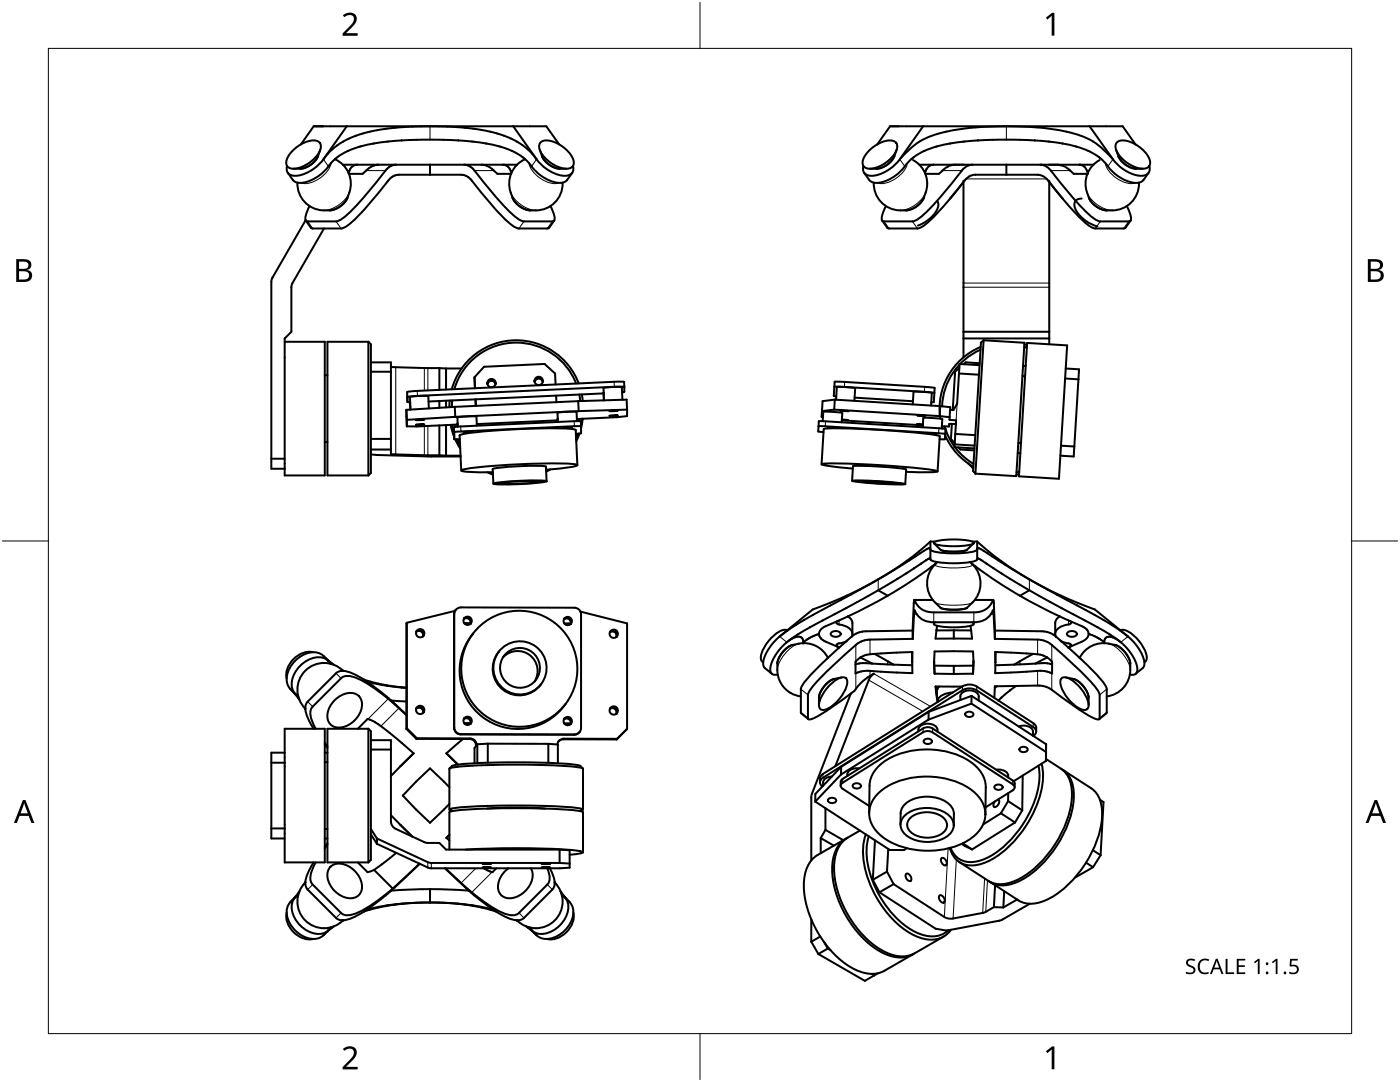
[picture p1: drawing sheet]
<svg xmlns="http://www.w3.org/2000/svg" width="279mm" height="216mm" viewBox="0 0 279 216" stroke-linecap="round" stroke-linejoin="round" font-family="sans-serif">
<g fill="none" stroke="#000" stroke-width=".4">
<path d="M58.7 29.8a5.8 5.8 0 0 1 4.3-1.8 1.26 1.26 0 0 1 .9 2.1 6.6 6.6 0 0 1-5.7 3.5 1.26 1.26 0 0 1-.9-2l.8-1.2zM62.6 25.2h46.4l2.6 3.6M62.6 25.2l-2.6 3.6M63.9 29.9a4.7 4.7 0 0 1-3.6 3.7l-1.7 .1M64.4 25.2h-1.8M64.4 25.2h.1M64.6 31.7a15.2 15.2 0 0 1 10-5.6l3.8-.6 4.4-.3h5.2l4.8 .3a22.6 22.6 0 0 1 12 3.9l1.2 1.1 1.1 1.3M65.5 33.2a8.1 8.1 0 0 1-5.7 3.3l-1-.3-1.4-1.7M65.6 33.2h-.1M66.8 31.8a5.5 5.5 0 0 1 3.2 4.9 5.5 5.5 0 0 1-3 5 4.4 4.4 0 0 1-2.4 .3 5.3 5.3 0 0 1-5.2-5.6M68.4 32.9h34.8M69.2 25.2l-4.7 6.6a8.1 8.1 0 0 1-5.7 3.3 1.44 1.44 0 0 1-1.5-2"/>
<path d="M71.3 32.9a1.91 1.91 0 0 0-1.7 1.7M74.6 28.6a13.8 13.8 0 0 0-8.7 4.1l-.3 .5M74.6 28.6h.1M75.5 32.9a4.5 4.5 0 0 0-3.1 1.8h-2.8M77.2 28.3l-2.6 .3M79.1 32.9l-1.2 .3-.8 .7a61 61 0 0 1-8.7 9.6l-1.3 .7h-5.7l-.4-.2M80.1 28l-2.9 .3M80.1 28l5.7-.1 5.7 .1M80.1 28h.1M85.8 32.9v2M91.5 28h.1M91.5 28l2.9 .3"/>
<path d="M92.6 32.9l1.1 .3 .9 .7a61.3 61.3 0 0 0 8.6 9.6l1.4 .7h5.6l.4-.2M94.4 28.3l2.6 .3M96.1 32.9a4.7 4.7 0 0 1 3.2 1.8h2.7M97 28.6h.1M97 28.6a13.8 13.8 0 0 1 8.7 4.1l.4 .5M100.4 32.9a1.88 1.88 0 0 1 1.7 1.7M102.4 25.2l4.7 6.6M104.8 31.8a5.5 5.5 0 0 0-3.2 4.9 5.5 5.5 0 0 0 3 5 5.6 5.6 0 0 0 7.7-5.2v-.1M106.1 33.2h.1M106.1 33.2a8.1 8.1 0 0 0 5.7 3.3l1-.3 1.4-1.7M107.1 31.8a8.1 8.1 0 0 0 5.7 3.3 1.44 1.44 0 0 0 1.5-2M107.7 29.9a4.7 4.7 0 0 0 3.6 3.7l1.8 .1"/>
<path d="M107.8 28.5a1.97 1.97 0 0 1 2.1-.4 6.5 6.5 0 0 1 4.6 4.1 1.26 1.26 0 0 1-1.6 1.5 6.6 6.6 0 0 1-5.3-4.2zM173.7 29.8a5.8 5.8 0 0 1 4.3-1.8 1.26 1.26 0 0 1 .9 2.1 6.6 6.6 0 0 1-5.7 3.5 1.26 1.26 0 0 1-.9-2l.8-1.2zM175 28.9l2.6-3.7h46.5l2.6 3.7M178.9 29.9a4.7 4.7 0 0 1-3.6 3.7l-1.7 .1M179.6 31.7a15.1 15.1 0 0 1 10-5.6 67.9 67.9 0 0 1 23.9 .3 14.4 14.4 0 0 1 8.6 5.4M180.6 33.2a8.1 8.1 0 0 1-5.7 3.3l-1.1-.3-1.3-1.7M180.6 33.2h.1M182.2 31.9a5.5 5.5 0 0 1-.2 9.8 4.4 4.4 0 0 1-2.4 .3 5.3 5.3 0 0 1-5.2-5.6M183.5 32.9h34.7M184.2 25.2l-4.6 6.6a8.1 8.1 0 0 1-5.7 3.3 1.44 1.44 0 0 1-1.6-2M184.4 30.1l-2.2 1.4-1.6 1.7M184.5 30.1h-.1"/>
<path d="M186.3 32.9a1.93 1.93 0 0 0-1.7 1.6M189.6 39.6l3.2-3.9 1.2-.7 13.1-.1a4.2 4.2 0 0 1 2.9 2.2l2 2.5M189.6 39.6a27 27 0 0 1-5.8 5.8l-.7 .2h-5.7l-.3-.2M190.6 32.9a4.7 4.7 0 0 0-3.2 1.8h-2.7M192.2 28.3a26.8 26.8 0 0 0-7.7 1.8M192.3 36.3l-2.7 3.3M192.3 36.1v35.2M194.1 32.9a2.79 2.79 0 0 0-2.1 1.1 60.1 60.1 0 0 1-8.5 9.5l-1.4 .7h-5.7l-.3-.2M195.2 28l-3 .3M195.2 28h.1M195.2 28l5.6-.1 5.7 .1M200.8 32.9v2"/>
<path d="M206.5 28h.1M206.5 28l2.9 .3M207.6 32.9a2.77 2.77 0 0 1 2.1 1.1 60.1 60.1 0 0 0 8.5 9.5l1.4 .7h5.7l.3-.2M209.4 36.3l2.6 3.3M209.4 36.1v32.6M209.4 28.3a26.8 26.8 0 0 1 7.8 1.8M211.1 32.9a5.3 5.3 0 0 1 3.2 1.8h2.7M212 39.6a26.9 26.9 0 0 0 5.8 5.8l.8 .2h5.7l.3-.2M215.4 32.9a1.89 1.89 0 0 1 1.7 1.8M215.9 39.6a1.31 1.31 0 0 0-1.3 .6 1.31 1.31 0 0 0 0 1.5 7.1 7.1 0 0 0 4.4 3.5M217.2 30.1h.1M217.2 30.1a10.5 10.5 0 0 1 4.6 3.9 7.9 7.9 0 0 0 5 2.5l1.1-.3 1.3-1.7"/>
<path d="M217.5 25.2l4.6 6.6M219.5 31.9a5.6 5.6 0 0 0 .1 9.8 5.6 5.6 0 0 0 7.7-5.2v-.1M222.1 31.8a8.1 8.1 0 0 0 5.7 3.3 1.44 1.44 0 0 0 1.6-2M222.7 29.9a4.7 4.7 0 0 0 3.7 3.7l1.7 .1M222.8 28.5a1.97 1.97 0 0 1 2.1-.4 6.5 6.5 0 0 1 4.6 4.1 1.26 1.26 0 0 1-1.6 1.5 6.6 6.6 0 0 1-5.3-4.2zM61 43.9l-6.6 11.5-.2 .8v37.3h2.6M61 44l1 1.4M61.8 41.1l-.8 1.8-.1 .8 .1 .3M62 45.4l.4 .2h5.7a6.8 6.8 0 0 0 3.3-2.4l2.6-2.9 3.4-4.1a2.87 2.87 0 0 1 2.2-1.3h12.6l1 .3 .8 .7a56.7 56.7 0 0 0 8.3 9.1l1.3 .6h5.6l.4-.2M64.7 45.6l-6.5 11.4v9.2l-1.4 1.3v27.4h8v-26.7h-8M109.9 41.1l.6 1.4a1.95 1.95 0 0 1 .1 1.5M110.6 44l-1 1.4"/>
<path d="M176.1 44l1 1.4M176.7 41.3l-.5 1.3a1.73 1.73 0 0 0-.1 1.4M187.1 40.1a1.97 1.97 0 0 1-.3 2.2 7.5 7.5 0 0 1-3.6 2.7M225 41.3l.5 1.3a1.71 1.71 0 0 1 .1 1.4M225.6 44l-1 1.4M64.8 74.9h.6M73.5 68.2h-8.1v26.7h8.1M73.5 68.2l.5 .5v25.7l-.5 .5M73.5 68.2v26.7M74 72.3h4v18.3l9.7 .2M74 74.2h4M78 73.2l9.7 .2"/>
<path d="M87.7 73.4v4.4M87.7 73.4l1.3 .1M89 73.5h3.1M89 73.5v4.2M89 80v1.3M89.7 79.9v1.3M90.2 79.9v1.3M94.7 75.3l1.9-2.1 12.1-.6 2.1 1.9 .1 2.2M94.7 75.3l.1 2.2M94.7 75.3v.2M94.9 79.7l.1 1.3M97.3 76.6a.83 .83 0 0 1 .8-.7 .83 .83 0 0 1 .8 .7"/>
<path d="M98.9 76.6a.83 .83 0 0 0-.8-.6 .83 .83 0 0 0-.8 .6M106.7 76.1a.83 .83 0 0 1 .8-.7 .83 .83 0 0 1 .8 .7M108.3 76.2a.83 .83 0 0 0-.8-.7 .83 .83 0 0 0-.8 .7M111 78.9v1.3M115 76.5a12.8 12.8 0 0 0-12.6-8.1 12.8 12.8 0 0 0-11.7 9.3M115.5 76.5a13.3 13.3 0 0 0-13.1-8.6 13.3 13.3 0 0 0-12.2 9.8M115.6 78.7l.2 1.3M116.1 78.7l.2 1.3M120.4 78.5l-34.9 1.6M120.5 78.3v1.6M124.2 79.8l-.1-2.5-1.3-.1-2.4 .2 .2 2.5M124.6 77.2v-1h-1.4l-40.6 1.8-1.3 .2v2"/>
<path d="M124.6 77.2v1l-.5 .1M124.6 77.2h-2l-39.9 1.8-1.4 .2v1M166.5 77.2l20 1.2M166.6 79.7l-2.4 .3-.2 3.2h.2M166.6 79.7l21 1.3M166.6 79.7l-.1 2M166.9 79.8l.1-2.6 1.8 .1 1.9 .1-.2 2.6M166.9 79.1l-.5-.1 .2-2.8h2l17.8 1.2h.1l-.1 2.8-.5 .1M170.6 79.3l11.6 .8M191.4 74.5l4 .3M191.5 73.4l-.9 .8-.5 7.6M192.3 67.5h17.1"/>
<path d="M192.3 66.2h17.1M195.5 72.9l-4-.3-.5 8-.7 1.2-.7-.1M195.5 72.5l-2.8-.2-.4 .4M195.7 69.8a12.8 12.8 0 0 0-7.7 11.3M195.7 69.2a13.3 13.3 0 0 0-8 14.3M196.3 67.9l8.2 .5-1.7 26.6-8.1-.5M196.3 67.9l-.5 .5-1.6 25.6 .5 .5M196.3 67.9l-1.6 26.6M204 75.1h.6M204.2 73h.5M204.4 69.2l.5 .2M204.4 68.7l.6 .2"/>
<path d="M205 68.4l8 .5-1.7 26.6-7.9-.5zM212.6 75.5l2.6 .2M212.7 73.5l2.6 .2-1 17.4-2.7-.2M54.2 91.5h2.6M64.8 88.2h.6M74 90.7l11.4 .4h6.5M74 89.7h4M74 87.6h4M81.1 81.8l.1 3.3M81.1 81.8l.1 2M81.2 83.8v1.3M81.3 80.2l.5 .1"/>
<path d="M81.9 80.1v1.6M83 83.8l1.7-.1zM83 84.8l1.7-.1zM85.6 81.5l-.1-2.5h-2.4l-1.3 .2 .1 2.5M87.7 80v1.4M87.7 84.9v5.9M87.7 90.8l1.3 .1M89 84.8v6.1M89 90.9h2.9M89.9 84.8l.7 2.4M90.2 84.8l.4 1.3M90.6 86.6l-.6-1.8 .6 1.8"/>
<path d="M90.6 86.6l.1 1M90.7 87.6l1.1 .1M90.7 84.7l.1 .5M90.8 81.2l.1 2M90.8 81.2l-9.7 .6M90.8 87.7l1 1.8M90.9 83.2l-9.7 .6M91.3 84.7l-10.1 .4M91.3 84.5v.6M91.4 87.7l.4 .7M91.8 88.9l-.7-1.2 .7 1.3M92.5 86.2h1.7z"/>
<path d="M95.2 84.9l-.1-1.8h-1.9l-1.9 .2 .1 1.8M97.3 94.2l1.1 .5M98.5 96.5a43.6 43.6 0 0 1 10.6-.5 43.6 43.6 0 0 1-10.6 .5zM99.8 96.5l4-.5 4 .1-4 .4zM109 93.7a20.1 20.1 0 0 0 6.2-.9 22.4 22.4 0 0 0-6.7-.3l-6.6 .2a59.1 59.1 0 0 0-9.7 1.1l-.2 .1a20.1 20.1 0 0 0 6.4 .3M109.1 96l-.2-2.9a43.6 43.6 0 0 0-10.6 .5l.2 2.9M109.8 93.7l-.8 .4M111.2 83.9v.3M111.2 83.9l-16 .7M111.3 83.9h-.1M111.3 83.6v.6M112.5 85.3l1.6-.1z"/>
<path d="M115 87.6l.5-1.1-.5 1.1M115.1 84v-1.8h-1.9l-1.9 .2v1.8M115.2 86.6l-.2 .5M115.2 92.8l-.3-7a22.4 22.4 0 0 0-6.7-.3l-6.6 .2a59.1 59.1 0 0 0-9.8 1.1l-.1 .1 .3 7M115.4 80l9.7-.3v2M115.4 80l.1 2M115.4 80l-24.6 1.2M115.5 82l-24.6 1.2M115.6 83.6l-.1 .4M115.6 86.5l-.6 1.6M116 85.1l-25 1.1h-.3v1.4M116 85.1v1.4l-1.1 .1"/>
<path d="M116 85.1l-.1-1-.4-.1-24.1 1.1-.8 .1v1.4M116.1 83.6l-.2 .9M116.2 83.6l-.2 1.3zM116.3 83.6l-.3 1.8M121.7 83l1.6-.1zM121.7 82l1.6-.1zM125.1 81.7v1.3l-10 .6M125.1 81.7l-9.6 .3M163.4 85l25.2 1.6M164 92.6l.4-7a75.9 75.9 0 0 1 13.3 .3l3.2 .3a29.3 29.3 0 0 1 6.6 .9l-.4 7M164.2 84l.1-1.8h1.9l1.9 .2-.1 1.9M164.4 86.2l-1.1-.1 .1-2.1 25.3 1.6-.1 2h-1.1"/>
<path d="M165.2 85.2l1.6 .1zM166.5 81.7l-2.5 .3M166.5 81.7l21 1.3M167.7 81.9l1.7 .1zM168 83.9l16.2 1M168 83.7l1.3 .1h-1.3M170.1 95.9a57.4 57.4 0 0 1 10.6 .7 57.5 57.5 0 0 1-10.6-.7zM170.1 95.9l.1-2.9a57.4 57.4 0 0 1 10.6 .7l-.1 2.9M170.2 93.5a26.2 26.2 0 0 1-6.2-.9 75.9 75.9 0 0 1 13.3 .3l3.1 .3a29.3 29.3 0 0 1 6.7 .9 26.2 26.2 0 0 1-6.3 .1M171.4 96l4 .1 3.9 .4h-4zM182.2 80.7l.1-2.5h1.8l1.9 .2-.2 2.5M183 82.9l1.7 .1z"/>
<path d="M184.1 85.3l.2-1.9h1.9l1.9 .2-.2 1.9M184.2 84.7h-1.3l1.3 .1M185.1 86.4l1.7 .1zM187.5 83l2 .2M187.6 81l2 .3-.1 2.4 1.3 .2-.3 5.3 4 .3M187.6 81l-.1 2M188 85l.1 .5M188.5 85.1a12.8 12.8 0 0 0 5.8 7.5M188.6 86.9a13.3 13.3 0 0 0 5.7 6.2M190 84.6l-.2 3 .7 .8M190.5 88.7l4 .2M190.6 86.6l4 .2"/>
<path d="M190.8 84.6h-1.4v.5h-1.4M191.3 89.3l.4 .4 2.8 .2M193.2 92.5l1 1M203.1 90.4h.5M203.2 88.4h.6M203.4 94.6l-.6 .1M203.4 94.1l-.5 .1M211.7 88.9l2.7 .2M175.3 115.6l-6.3 3.2-6.8 2.8-6.6 5.4a9.8 9.8 0 0 0-3.3 5l.1 1 1.7 1.5M175.3 115.6l-14.5 7.9-3 1.9-2.1 1.6M175.3 115.6l9.3-5.8a.88 .88 0 0 1 1.1-.3v.1a2.23 2.23 0 0 0 1.7 .6 18.3 18.3 0 0 0 7.5-.4l.1-.3a1.16 1.16 0 0 1 1.3 .4l9.1 5.7M175.3 117.8l1.9 1.1"/>
<path d="M175.3 117.8l-4.2 2.3M177.2 118.9l-8 4.1M179.1 115.5l-3.8 2.3M179.1 115.5h.1M182.5 119.7l-.4 6.1M182.5 119.7h3.7M182.5 119.7h.1M182.5 119.7a3.8 3.8 0 0 0 3.9 2.5h8a3.8 3.8 0 0 0 3.8-2.5h-3.7M184.8 111.8l-5.7 3.7M184.8 111.8h.1M185.5 111.4l.2 .2M185.5 111.4l-.7 .4"/>
<path d="M185.7 108.1a58.4 58.4 0 0 1-10.4 7.5M185.7 111.6a2.25 2.25 0 0 0 1.7 .6 18.3 18.3 0 0 0 7.5-.4l.1-.2M185.7 108.1h1M185.7 108.1v3.5M185.9 113.1l-4.2 3-4.5 2.8M185.9 113.1h.1M186.3 113l-.4 .1M186.4 108.4l1.3 1.3a9.4 9.4 0 0 0 5.3 0l1.3-1.3M186.5 108.2a14.8 14.8 0 0 1 7.7 0l.2 .1a4.7 4.7 0 0 1-3.1 .7l-3.4-.2a1.93 1.93 0 0 1-1.5-.5zM186.8 112.4l-.9 .7M187.1 112.2a5.4 5.4 0 0 0-.5 8 3.7 3.7 0 0 0 3.8 1.5l1.4-.1a2.58 2.58 0 0 0 2.3-1.4 5.4 5.4 0 0 0-.5-8M193.9 112.4l.9 .7"/>
<path d="M194 108.1h1M194.4 113l.4 .1M194.8 113.1h.1M194.8 113.1l4.2 3 4.6 2.8M195 108.1v3.5M195 108.1a58.4 58.4 0 0 0 10.4 7.5M195.2 111.4l1.7 1M195.2 111.4l-.2 .2M196.9 112.4l1.4 1M198.2 119.7l.4 6.1M198.3 113.4h.1M198.3 113.4l3.3 2.1"/>
<path d="M201.6 115.5h.1M201.6 115.5l3.8 2.3M203.6 118.9l7.9 4.1M205.4 117.8l4.2 2.3M205.4 115.6l6.3 3.2 6.8 2.8 6.6 5.4a9.8 9.8 0 0 1 3.3 5l-.1 1-1.7 1.5M205.4 115.6l14.5 7.9 3 1.9 2.2 1.6M205.4 117.8l-1.8 1.1M58 137.5l1.8 2.1M59 138.5l.6 .7M59 138.5l.5 .4M62.5 130.1a4.8 4.8 0 0 0-5.3 5.3M64.6 130.9l2.1 1.8"/>
<path d="M65.5 131.9a3.5 3.5 0 0 0-4.1-.2 5.5 5.5 0 0 0-3.1 5.6l.6 1.2M65.6 131.9l.4 .5M65.6 131.9l.7 .6M65.6 131.9a3.8 3.8 0 0 0-6-.7 4.9 4.9 0 0 0-2.1 5.7l1.5 1.6M66.8 139.7a3.6 3.6 0 0 1 4.8-.8 3.6 3.6 0 0 1-.8 4.8 3.6 3.6 0 0 1-4.8 .9 3.6 3.6 0 0 1 .8-4.9zM68.3 133.7l.3 .2M68.5 133.9a8.2 8.2 0 0 1 4.1 1.7M68.5 133.9l-1 .1-.4 .3-5.7 5.7-.3 .5-.2 .9M68.5 133.9a5.3 5.3 0 0 0-7.6-.1 5.3 5.3 0 0 0 0 7.6M72.6 135.6l.6 .4M72.6 135.6l.3 .1a37.6 37.6 0 0 0 8.2 1.5h-1M73.2 136l4.9 3.8"/>
<path d="M73.2 136l1.4 .3M74.6 136.3h.1M74.6 136.3l5.5 .9M78.1 139.8h.1M78.1 139.8l3 .2M78.1 139.8l3 2.8M80.1 137.2h.1M81.2 124.3l-.1 21.1M81.2 124.3v21M83.1 126a.83 .83 0 0 1 1 0 .83 .83 0 0 1 .3 1M90.8 121.9l-9.6 2.4M90.9 121.7l-.3 .9v22.6l.3 .9 .5 .3 .5 .1 22.7 .1 .6-.1 .5-.5"/>
<path d="M91.1 121.5l.9-.3 22.6 .1 .6 .1 .5 .4 .3 .8v22.6l-.2 .6-.3 .4-.9 .4-22.6-.1-.6-.1-.4-.4-.3-.8v-22.7l.1-.5zM92.6 123.5a.83 .83 0 0 1 1 0 .83 .83 0 0 1 .3 1M92.6 123.5a.83 .83 0 0 1 1.1-.1 .83 .83 0 0 1 .2 1.1M92.6 124.3h1.3M94.4 126.4a11.6 11.6 0 0 0 1.9 16.7 11.6 11.6 0 0 0 16.6-2.6M99.5 130.1a5.3 5.3 0 0 0 .9 7.6 5.3 5.3 0 0 0 7.6-1.2M100.4 131.2a4 4 0 0 1 5.3-.5 4 4 0 0 1 1 5.3M112.5 123.6a.83 .83 0 0 1 1.1 0 .83 .83 0 0 1 .2 1M112.6 123.5a.83 .83 0 0 1 1.1-.1 .83 .83 0 0 1 .2 1.1M112.6 124.4h1.3M115.8 122l9.3 2.4v21M121.7 126.2a.83 .83 0 0 1 1-.1 .83 .83 0 0 1 .3 1"/>
<path d="M121.7 126.1a.83 .83 0 0 1 1.1 0 .83 .83 0 0 1 .2 1M157 128.1a9.9 9.9 0 0 0-3.3 5.1 1.08 1.08 0 0 0 .3 1.2 1.08 1.08 0 0 0 1.2 .2M157.1 125.8a3.3 3.3 0 0 0-3.1 1.4 6.8 6.8 0 0 0-2.2 4.1 .8 .8 0 0 0 .5 .8M160.3 128.4h.1M160.3 128.1v.3M160.3 128.1a1.13 1.13 0 0 0-.6-1 1.13 1.13 0 0 0-1.3 .2l-1.4 .8M163.4 126.5l-1.6 .7-1.5 .9M163.4 126.5l.4 .9M163.8 127.4h.1M163.8 127.4l.7 .5 2.7 1.2M165.2 131.3a5.6 5.6 0 0 0-9-1.1l-.4 .4a5.3 5.3 0 0 0-.3 5.1 5.3 5.3 0 0 0 4.3 3.3M165.6 136.7a4.4 4.4 0 0 1 2.8-1.6 1.04 1.04 0 0 1 .6 1.5 7.8 7.8 0 0 1-4.4 5 .84 .84 0 0 1-1.2-.9 6.9 6.9 0 0 1 2.2-4z"/>
<path d="M165.9 126.3a1.25 1.25 0 0 1 1.9 .2 1.15 1.15 0 0 1-2 0zM167.2 129.1h.1M167.2 123.9l-.3 .3 .1 .2 .4 .2a2.59 2.59 0 0 1 2.7 1.9l-.1 .6M167.2 129.1l.3 .1M167.2 123.9l-2.4 1a1.98 1.98 0 0 0-1.4 1.6M167.5 129.2l-2.4 2.2a28.7 28.7 0 0 0-5.2 5.8v5.1l1.4 1.2M168 135.2a4.9 4.9 0 0 0-4.4 3.2l-.2 .8v1.5M168.9 128l-1 .3a.83 .83 0 0 0-1 .5l.3 .3M169.2 123l-2 .9M169.2 123a1.63 1.63 0 0 1 .9 1.3v2.2M169.8 138.4l1-.9a9.8 9.8 0 0 1 3.6-3.1l-.7 .6-.3 .7-6.7 17.2M169.8 138.4a38.8 38.8 0 0 1-7.9 5.1h-.6"/>
<path d="M169.8 138.4l-7.8 20.2-.1 13.1M170.7 132.6l1.7-.3 5.9 .3M171.1 120.1l-10.4 5.6-3.7 2.4M171.1 120.1h.1M171.7 131.2l-1 .9v2.3a6.7 6.7 0 0 1 4.2-.4l7.2 .3-.1-2.1M171.7 131.2l2.4 1.2M174.5 130.5l-1.7 .2-1.1 .5M174.5 130.5l7.6-.4-.1 2.1M174.5 130.5l3.8 2.1M178.3 132.6l3.8 .1M182 130.1v2.1M182.1 125.8l-9.3 .2a5.4 5.4 0 0 0-3.9 2l-1.4 1.2"/>
<path d="M182.1 125.8l.1 1.7M182.2 127.5l-9 .2-1.3 .3-1.1 .7a58.2 58.2 0 0 0-9.3 9.2l-.3 .8 .1 4.8M182.5 121.9l-.3 5.6M182.5 121.8v.1M182.5 121.8h.1M186.4 131.9l.1 .9M186.5 132.8v1.6M186.5 132.8l3.9 .1M186.5 134.4l3.9 .1M186.6 124.2l-.2 .3a4.7 4.7 0 0 0 3 .7l3.5-.2a1.58 1.58 0 0 0 1.4-.6l-.2-.2M186.8 137v.8M186.8 137.8l.4 2.2"/>
<path d="M186.9 125.8l-.2 1.6h3.7M187 124.9l-.1 .9M187.4 137l-.6 .8M190.1 138.2a3.4 3.4 0 0 0-3 1.4M190.4 125.8v1.6M190.4 132.9v1.6M190.4 125.8h-3.5M190.4 125.8h3.4M191.7 139.7a1.57 1.57 0 0 1 1.8-1.9 1.58 1.58 0 0 1 1.8 2M192 137h-5.3l.4 3.1M193.7 124.9l.1 .9M193.8 125.8l.2 1.6h-3.6"/>
<path d="M193.9 138.9l14.9 9.6M193.9 138.9v1.5M193.9 138.9l-8.6 3.1M194.2 134.4l-3.8 .1M194.2 132.8v1.6M194.2 132.8l-3.8 .1M194.3 131.9l-.1-1.9h-7.7v4.4M194.3 131.9l-.1 2.5M194.3 131.9l-.1 .9M198.2 121.8a3.8 3.8 0 0 1-3.8 2.4h-8a3.7 3.7 0 0 1-3.8-2.4M198.2 121.8h.1M198.2 121.8l.3 5.7"/>
<path d="M198.5 127.5l9 .2 1.3 .3 1.1 .7a58.2 58.2 0 0 1 9.3 9.2l.3 .8-.1 4.8M198.6 125.8l9.3 .2a5.4 5.4 0 0 1 3.9 2l3.7 3.3M198.6 125.8l-.1 1.7M198.7 130.1v2.1M199 136.9l-.5 .3M201.6 137.7l-2.3 2.1M201.6 137.7h.1M202.4 132.6l-3.8 .1M202.8 136.9l-1.2 .8M202.8 136.9l4.9-.1 1.1 .3 .9 .4a49 49 0 0 0 9.1 6h.6M202.8 136.9h-4.3l-.1 2.4M206.2 130.5l-3.8 2.1"/>
<path d="M206.2 130.5l-7.6-.4 .1 2.1M206.2 130.5l.9 .1a4.2 4.2 0 0 1 2.9 1.5v2.3a6.7 6.7 0 0 0-4.2-.4l-7.2 .3 .1-2.1M206.7 132.4l1.9-.1 1.4 .3M206.7 132.4l-4.3 .2M209 131.2l-2.3 1.2M209.6 120.1h.1M209.6 120.1l4.5 2.4M211.5 123a1.63 1.63 0 0 0-.9 1.3v2.2M211.5 123l2 .9M211.8 128l1.1 .3a.84 .84 0 0 1 .9 .5l-.3 .3M211.9 135.3a1.78 1.78 0 0 1 1.9 .4 7.7 7.7 0 0 1 3.5 5 .84 .84 0 0 1-1.2 .9 7.5 7.5 0 0 1-4.5-5.5zM212.7 135.2a4.9 4.9 0 0 1 4.4 3.2l.2 .8v1.5"/>
<path d="M213 126.3a1.25 1.25 0 0 1 1.9 .2 1.15 1.15 0 0 1-2 0zM213.5 123.9h.1M213.5 129.1l-.3 .1M213.5 123.9l2.7 1.2 .7 .5M213.5 123.9l.3 .3-.1 .2-.4 .2a2.59 2.59 0 0 0-2.7 1.9l.1 .6M214.1 122.5v.1M214.1 122.6l6.3 3.4 3.3 2.1M215.5 131.3a5.6 5.6 0 0 1 9-1.1l.7 .9a5.6 5.6 0 0 1-4.3 7.9M215.5 131.3l.1 .1a28.7 28.7 0 0 1 5.2 5.8l.1 5.1-1.5 1.2M216.9 125.6h.1M216.9 125.6l.4 .9M217.3 126.5a1.81 1.81 0 0 1-1.4 1.6l-2.4 1"/>
<path d="M217.3 126.5l1.6 .7 1.5 .9M220.4 128.1a1.13 1.13 0 0 1 .6-1 1.13 1.13 0 0 1 1.2 .2l1.5 .8M220.4 128.1v.3M223.6 125.8a3.3 3.3 0 0 1 3.1 1.4 6.8 6.8 0 0 1 2.2 4.1 .8 .8 0 0 1-.5 .8M223.7 128.1a9.9 9.9 0 0 1 3.3 5.1 1.08 1.08 0 0 1-.3 1.2 1.08 1.08 0 0 1-1.2 .2M54.2 152.2h2.6M56.8 145.4h8v26.7h-8zM56.8 150.2h-2.6v17.1h2.6M60.8 141.3l.1 .2M60.9 141.4a8 8 0 0 0 1.7 4M64.8 148.5l.5 .7M64.8 148.2l.5 .7"/>
<path d="M64.8 152.1h.6M64.8 150.2h.6M71.4 145.4l2-1.9a13.3 13.3 0 0 1 4.8 3.1l4.4 3.7-2.7 2.6M73.5 145.4l.5 .5v25.7l-.5 .5M73.5 145.4v26.7M73.5 145.4h-8.1v26.7h8.1M74 147.7h4v16.2a1.66 1.66 0 0 0 1 1.5l5.9 2.7 2.8 .1 1.3 1.3h22.7M74 149.6h4M79.9 152.9h.1M79.9 152.9l-1.9 1.9M81.1 145.4l2 2M81.1 142.7l-3.2-2.9a33.7 33.7 0 0 0-6.9-4.6 2.81 2.81 0 0 0-2.9 .1l-5.7 5.7a2.4 2.4 0 0 0-.2 2.7l.8 1.7"/>
<path d="M81.2 145.3l-.1 .1M81.2 145.3l2 2M82.5 150.3l-2.6 2.6M83.1 141.3a.83 .83 0 0 1 1 0 .83 .83 0 0 1 .3 1M83.1 147.4l10.6 .1a1.11 1.11 0 0 1 1.1 .5 1.11 1.11 0 0 1-.1 1.3v3M83.2 147.3h10.6l.8 .3 .4 .5 .1 .6 .2-.2M83.2 147.3l-.1 .1M89.1 150.3l2.3 2.3M89.7 157.1l-3.9-3.8-5.4 5.5 5.4 5.4 3.9-3.8M89.7 153.3a2.1 2.1 0 0 1 1.9-.8 146.3 146.3 0 0 1 23.5 .1l.7 .2 .5 .5M92.4 147.5l-3.3 2.8M92.6 143.5a.83 .83 0 0 1 1 0 .83 .83 0 0 1 .3 1"/>
<path d="M92.6 143.4a.83 .83 0 0 1 1.1 0 .83 .83 0 0 1 .2 1M92.6 144.3h1.3M92.7 144.4h1.2M95.3 148.5v3.8M97.3 148.4h12.1M97.3 148.4l-2 .1M97.3 148.4v3.8M109.4 148.4l1.9 .2v3.7M109.4 148.4v3.8M112.5 143.5a.83 .83 0 0 1 1.1 0 .83 .83 0 0 1 .2 1M112.6 143.5a.83 .83 0 0 1 1.1-.1 .83 .83 0 0 1 .2 1.1M112.6 144.4h1.3"/>
<path d="M112.7 144.4h1.2M121.7 141.5a.83 .83 0 0 1 1 0 .83 .83 0 0 1 .3 .9M121.7 141.4a.83 .83 0 0 1 1.1 0 .83 .83 0 0 1 .2 1M123.1 147.5h-10.6l-.6 .1-.5 .4M123.2 147.4h-10.7l-.8 .3-.5 .8M123.2 147.4l-.1 .1M125.1 145.4l-2 2.1M125.1 145.4l-1.9 2M162.7 160l14.9 9.6h2.8l.6-.3M165.3 159.5a.98 .98 0 0 1 1.6 .2 .92 .92 0 0 1-.8 .6 .92 .92 0 0 1-.9-.6zM166 155a1.51 1.51 0 0 0-1.7 1.8M167.8 156.8v-1l.4-.4 16-10.1 1-.2 .9 .3 16 10.3 .4 .4v1"/>
<path d="M167.8 154.5l-5.1 5.5M167.9 153l-5.2 5.4v1.6M167.9 153l-.1 1.5M170.2 156.6a.98 .98 0 0 1 1.6 .2 .92 .92 0 0 1-.8 .5 .92 .92 0 0 1-.8-.5zM171.5 153.3h-.3a1.81 1.81 0 0 0-2.1 1.2v.3M175.6 158a15.6 15.6 0 0 1 13.7-2.5 9.8 9.8 0 0 1 7 5.2 5.6 5.6 0 0 1-2.6 6.7 16.4 16.4 0 0 1-17.4-.2 5.6 5.6 0 0 1-2-7.7zM183.3 145.9a1.54 1.54 0 0 1 1.9-1.5 1.54 1.54 0 0 1 1.9 1.6M184.4 147.7a.98 .98 0 0 1 1.6 .2 .92 .92 0 0 1-.8 .6 .92 .92 0 0 1-.9-.6zM185.3 143.6l-17.5 10.9M185.3 142l-17.4 11M185.3 142v1.6M192.7 142.3a.98 .98 0 0 1 1.6 .2 .92 .92 0 0 1-.9 .6 .92 .92 0 0 1-.8-.6z"/>
<path d="M193.9 140.4l14.8 9.6 .1-1.5M193.9 140.4l-8.6 3.2M198.5 156.9a.98 .98 0 0 1 1.6 .2 .92 .92 0 0 1-.8 .5 .92 .92 0 0 1-.9-.5zM198.8 153.6h.3a1.81 1.81 0 0 1 2.1 1.2v.3M199.1 159.6h.1a.91 .91 0 0 1 .1 1 .91 .91 0 0 1-.9 .4 .93 .93 0 0 1 .2-1.1M201.2 159.9l2.8 1.8M201.2 159.9l-1.5 2.4M201.2 158.3v1.6M203.3 145a2.42 2.42 0 0 1 2.8 .6v1.2M203.5 149.3a.98 .98 0 0 1 1.6 .3 .92 .92 0 0 1-.8 .5 .92 .92 0 0 1-.9-.6zM204.1 154.8l-.1 6.9M206.2 146.9a.98 .98 0 0 0 .6-.9 .98 .98 0 0 0-.6-.9l-11.3-7.3a2.86 2.86 0 0 0-2.8-.1l-27.9 17.5a.97 .97 0 0 0-.6 .8 .97 .97 0 0 0 .5 .9"/>
<path d="M206.8 146a1.44 1.44 0 0 0-.6-1.7l-11.3-7.3a2.86 2.86 0 0 0-2.8 0l-28.1 17.6a1.48 1.48 0 0 0-.4 1.5M207.3 152.8a15.6 15.6 0 0 1-2.4 10.5 18.8 18.8 0 0 1-8.9 8.3 4.5 4.5 0 0 1-5.9-1.5l-.4-.9M207.9 152.4a15 15 0 0 1-1.9 10.2 19.9 19.9 0 0 1-9.8 9.7 4.7 4.7 0 0 1-5.9-1.4l-.7-1.7M208.7 151.8l-6.4 4.1M208.7 151.4l3 2a5.9 5.9 0 0 1 2.2 5.4 21.7 21.7 0 0 1-10.8 16.7 5.9 5.9 0 0 1-5.9 .3l-5.7-3.8M208.8 150.3l-.1 1.5M208.8 148.5l-.1 3.3M211.9 153.5l.1 .1a5.2 5.2 0 0 1 2.3 4.3 20.4 20.4 0 0 1-6.4 14.6 12.9 12.9 0 0 1-7.6 4.2 4.3 4.3 0 0 1-2.9-.8M212.1 153.6l5.7 3.7a5.9 5.9 0 0 1 2.2 5.4 21.7 21.7 0 0 1-10.9 16.7 5.9 5.9 0 0 1-5.8 .3l-5.7-3.7M219.5 159.6l.7 .4-.6 10.6M54.2 165.3h2.6M58.9 179a3.5 3.5 0 0 0-.1 4.2 5.5 5.5 0 0 0 5.6 3.1l1.1-.7"/>
<path d="M59 179a3.8 3.8 0 0 0-.7 5.9 4.9 4.9 0 0 0 5.7 2.1l.5-.4M59.5 178.6l-.5 .4M59.6 178.3l-.6 .7M59.8 177.9l-1.8 2.1M60.9 176.1a5.3 5.3 0 0 0 0 7.5 5.3 5.3 0 0 0 7.6 0M60.9 176.1l.2 .9 .3 .5 5.7 5.7 .4 .3 .9 .1M60.9 176l-.1 .2M62.6 172.1a8.8 8.8 0 0 0-1.7 4M63 172.1a4.7 4.7 0 0 0-.9 4l6 6.1a2.26 2.26 0 0 0 2.3 .3 24.2 24.2 0 0 0 8-5.2M64.8 165.4h.6M64.8 167.3h.6M65.3 168.3l-.5 .7"/>
<path d="M65.3 168.6l-.5 .7M66 173a3.6 3.6 0 0 1 4.8 .8 3.6 3.6 0 0 1 .8 4.8 3.6 3.6 0 0 1-4.8-.8 3.6 3.6 0 0 1-.8-4.8zM71.4 172.1l2 1.9 1.3-.4M74 166.5l1.2 1.9M74 165.4l1.2 1.9M74.7 173.6l3.7 3.7M75.2 168.4l10.2 4.7 .7 .2h25.6l2-.2v-3.4l-2-.2M75.2 167.3l10.6 4.9h25.9M75.2 167.3v1.1M78 162.7l1.9 1.9M78.1 177.7l-4.9 3.8M79.1 170.2l-4.4 3.4"/>
<path d="M79.9 164.6l2.4 2.3M79.9 164.6h.1M83.7 172.3l-5.3 5M83.8 172.4l-5.7 5.3M85.8 177.4l-7.7 .3M85.8 177.4l7.8 .3M85.8 177.4v2.7M88.8 173.3l4.8 4.4M88.9 173.3h.1M89.7 169.5v-7.4a20.6 20.6 0 0 1 6.6-.7l10.3-.1a55.7 55.7 0 0 1 9.6 .7l.2 .1v8M89.7 161.5v-8.1a20.6 20.6 0 0 1 6.6-.7l10.3-.1a55.7 55.7 0 0 1 9.6 .7l.2 .1v8.1M89.7 166.6l-.6 .6 .6 .5"/>
<path d="M90.4 161.8l-.7-.3a20.6 20.6 0 0 1 6.6-.7h10.3a55.7 55.7 0 0 1 9.6 .6l.1 .2-.7 .2M92.9 169.5a153.8 153.8 0 0 1 23 .3l.5 .3-.7 .2-2 .3M93.6 177.7h.1M93.6 177.7l4.9 3.8M96.3 172.4h1.7zM96.3 173.1h1.7zM99.1 173.3l-.8 .7-1.7-.7M101.4 173.3a4.8 4.8 0 0 0-1.9 4.3 2.39 2.39 0 0 0 3.4 1.4 4.8 4.8 0 0 0 3.3-5.2l-.3-.5M108.1 172.4h1.6zM108.1 173.1h1.6zM108.8 161.3a81.6 81.6 0 0 0-11.6 0M109.2 173.3a2.88 2.88 0 0 1 0 3.2l-5.6 5.7a2.5 2.5 0 0 1-2.9 .1 35.1 35.1 0 0 1-7.5-5.1l-4.3-3.9"/>
<path d="M109.7 173.3a6.6 6.6 0 0 1 1 2.8M110.7 176l.2 .3M110.7 176.1l-.1 .9-.4 .5-5.6 5.7-.5 .3-.9 .1M110.7 176.1a5.3 5.3 0 0 1 0 7.6 5.3 5.3 0 0 1-7.5-.1M111.7 169.5v2.7M111.7 172.2l2 .1M111.8 177.8l1.9 2.2M112 178.3l.7 .7M112.1 178.6l.6 .4M112.7 179a3.8 3.8 0 0 1 .6 5.9 4.9 4.9 0 0 1-5.7 2.1l-.5-.4M112.7 179a3.3 3.3 0 0 1 .1 4.2 5.5 5.5 0 0 1-5.5 3.1l-1.2-.7M163.8 167.2v3.1"/>
<path d="M163.8 167.2l2.6 1.5M164.7 165.6l3.6 2M164.7 161.3v4.3M164.7 165.6l-.9 1.6M168.8 167.3l-5.6 3.3a6.4 6.4 0 0 0-2.8 5.5 20.5 20.5 0 0 0 10 17.2 6.4 6.4 0 0 0 6.1 .4l5.7-3.3M169 167.2a6 6 0 0 0-2.9 5.6 20.5 20.5 0 0 0 10 17.3 6 6 0 0 0 6.3 .2M171.6 165.7l-2.4 1.4a6.4 6.4 0 0 0-2.7 5.5 20.5 20.5 0 0 0 9.9 17.3 6.4 6.4 0 0 0 6.1 .3l5.8-3.3M172.8 166.5a14.5 14.5 0 0 0 1 10.4 18.9 18.9 0 0 0 9.5 10.1 5.2 5.2 0 0 0 6.2-1.1l.3-.4M173.4 166.9a14.9 14.9 0 0 0 1.6 10.8 17.9 17.9 0 0 0 8.6 8.7 5 5 0 0 0 5.6-.8M173.5 162.2v-5.4a7.2 7.2 0 0 1 5.1-6 16.6 16.6 0 0 1 15.3 1.3 6.2 6.2 0 0 1 2.8 5v5.4M173.5 160.8l-5.3-3.4a.66 .66 0 0 1-.4-.6 .66 .66 0 0 1 .4-.6l16-10.1 1-.2 .9 .2 16 10.4a.66 .66 0 0 1 .4 .6 .66 .66 0 0 1-.4 .6l-5.4 3.4M174.2 175.6l1.3 2.4"/>
<path d="M174.6 167.7l-.4 7.9M175.5 178l11.2 7.3 2.2 .4 10.8-2 5.8-3.4M177 173.9l-2.8 1.7M177 173.9l1.3 2.5M177.3 169.4l-.3 4.5M178.3 176.4l10.2 6.6 .8 .3h.9l6.1-1.2 2.1-1.1M178.3 176.4l-2.8 1.6M179.7 164.5v-2.2a3.5 3.5 0 0 1 2.7-2.9 7.3 7.3 0 0 1 7.3 1.3l.6 1.1v2.9M180.5 162.8a7.1 7.1 0 0 1 9.1 .2 2.64 2.64 0 0 1-1.2 4.2 7.3 7.3 0 0 1-8-.9 2.38 2.38 0 0 1 .1-3.5zM180.9 174.3a.96 .96 0 0 1 .8 1.5 .96 .96 0 0 1-.8-1.5zM181.7 163.1a5.3 5.3 0 0 1 7 .6 1.93 1.93 0 0 1-.9 2.7 5.3 5.3 0 0 1-6.5-.9 1.78 1.78 0 0 1 .4-2.4zM187.5 178.7a.96 .96 0 0 1 .9 1.4 .96 .96 0 0 1-.9-1.4z"/>
<path d="M188 171.2a.96 .96 0 0 1 .8 1.5 .96 .96 0 0 1-.8-1.5zM189.3 169.3l.3 .1M191.9 168.4l2.1 1.1M192.1 168.3l1.9 1.2M198.6 176.6l-.2 4.4M199.7 162.3l2.9 1.8M199.7 162.3l-3.5 2.2M200.4 177.8l-.2 3.3M202.6 164.1l-8.6 5.4M203 179.5l-2.8 1.6M204 161.7l-1.4 2.4M216.7 172.1l1.4 .9"/>
<path d="M218.1 169.6l1.5 1M218.1 173l-3.6 2.2M219.6 170.6l-1.5 2.4M57.2 182.1a4.8 4.8 0 0 0 5.3 5.3M65.6 185.6l-1.1 1M66 185.1l-.4 .5M66.3 185l-.7 .6M66.7 184.8l-2.1 1.8M68.6 183.6l-.3 .2M73.2 181.5l-.2 .2a10.5 10.5 0 0 1-4.6 1.9M74.6 181.2l-1.4 .3M74.6 181.2h.1"/>
<path d="M80.1 180.3l-5.5 .9M80.1 180.3h.1M85.8 180.1l-4.8 .2a37 37 0 0 0-8.4 1.6M85.8 180.1l4.8 .2a36.9 36.9 0 0 1 8.4 1.6M85.8 180.1l-5.7 .2M85.8 180.1l5.7 .2M91.5 180.3h.1M91.5 180.3l5.5 .9M97 181.2h.1M97 181.2l1.5 .3M98.5 181.5l.1 .2a11.9 11.9 0 0 0 4.5 1.9M103.1 183.6l.3 .2"/>
<path d="M103.1 183.6h.1M104.9 184.8l2.2 1.8M105.4 185l.7 .6M105.7 185.1l.4 .5M106.1 185.6l1 1M114.4 182.1a4.8 4.8 0 0 1-5.2 5.3M161.9 183.4v4.5M161.9 187.9l1.4 2.5M163.3 190.4l9.3 5.3 2.6-1.5M163.7 186.9l-1.8 1M164.5 188l.7 1.3M165.2 189.3l-1.9 1.1"/>
<path d="M165.2 189.3l.5 .3M174 194.3l.5 .3M198.4 181l1.8 .1"/>
<circle cx="98.1" cy="76.4" r=".83"/>
<circle cx="107.5" cy="76" r=".83"/>
<circle cx="83.9" cy="126.4" r=".83"/>
<circle cx="93.3" cy="123.9" r=".83"/>
<circle cx="103.6" cy="133.4" r="11.6"/>
<circle cx="103.8" cy="133.3" r="5.3"/>
<circle cx="103.8" cy="133.3" r="4"/>
<circle cx="113.3" cy="123.9" r=".83"/>
<circle cx="122.5" cy="126.5" r=".83"/>
<circle cx="83.9" cy="141.7" r=".83"/>
<circle cx="93.3" cy="143.8" r=".83"/>
<circle cx="113.3" cy="143.9" r=".83"/>
<circle cx="122.5" cy="141.8" r=".83"/>
</g>
<g fill="none" stroke="#000" stroke-width=".2">
<path d="M64.5 31.8l1 1.4M66.1 32.6a5.9 5.9 0 0 1-5.6 4l-.4-.1M69.3 34h.4M69.7 38.4a6.3 6.3 0 0 1-5 3.6M73.1 34h3.8M85.8 25.2v2.7M94.7 34h3.9M101.9 34h.4M101.9 38.4a6.3 6.3 0 0 0 5 3.6M105.6 32.6a5.9 5.9 0 0 0 5.5 4l.4-.1M107.1 31.8l-1 1.4M179.6 31.8l1 1.4"/>
<path d="M181 32.9a6.1 6.1 0 0 1-5.4 3.7l-.4-.1M184.4 34h.4M184.7 38.4a6.3 6.3 0 0 1-5 3.6M188.1 34h3.9M192.9 35.7h16M200.8 25.2v2.7M209.7 34h3.9M216.9 34h.4M216.9 38.4a6.3 6.3 0 0 0 5.1 3.6M220.6 32.6a5.9 5.9 0 0 0 5.5 4l.4-.1M222.1 31.8l-1 1.4M61.4 44.2l1 1.4"/>
<path d="M67.1 44.2l1 1.4M104.6 44.2l-1 1.4M110.2 44.2l-1 1.4M176.4 44.2l1 1.4M182.1 44.2l1 1.4M192.3 56.5h17.1M192.3 57.3h17.1M219.6 44.2l-1 1.4M225.3 44.2l-1 1.4M79 73.3v17.4M81.3 78.2v1M83.3 78v1"/>
<path d="M84.7 73.4v4.5M85.4 73.4v4.5M122.6 76.2v1M168.6 76.2l-.1 1M184.5 77.2v1M84.7 85v5.8M85.4 85v5.8M90.6 85.2l.1 1M91.9 85.1l.1 1M114.6 84v1M164.8 84.1l-.1 1M187.4 85.5l-.1 1"/>
<path d="M191 80.6l-.2 3.3M175.3 115.6v2.2M182.5 119.8h3.7M194.1 112.6v.1a4.4 4.4 0 0 1-2.9 .6l-3.2-.1a1.49 1.49 0 0 1-1.4-.6M194.5 119.8h3.7M205.4 115.6v2.2M61.4 140l1 1M67.1 134.3l1 1M77.5 139.4l-4.1 4.1M90.7 122.5l-.1 .1M155.6 127l1.4 1.2M159.4 128.4a7.1 7.1 0 0 0-4.3 5.3"/>
<path d="M159.8 137.5l1.4 1.2M167.2 128.5v.6M167.4 123.8v.8M170.8 128.7v3.3M170.8 134.3v3.2M173.4 135.7l10.8 6.2M173.6 127.6v3M173.6 133.9v1M174.4 134.4l11.3 6.6M177.2 131.9v.7M182.4 122.6h.6M186.4 122.2v2"/>
<path d="M187.1 137.5v1.9M192.1 137v.7M194.1 120.2a13.3 13.3 0 0 1-7.5 0M194.4 122.2v2M194.9 137v.8M197.7 122.6h.6M203.6 131.9v.7M207.1 127.6v3M207.1 133.9v2.9M209.9 128.7v3.3M209.9 134.3v3.3M213.3 123.8v.8"/>
<path d="M213.5 128.5v.6M220.9 137.5l-1.4 1.2M221.3 128.4a7.1 7.1 0 0 1 4.3 5.3M225.1 127l-1.4 1.2M79.6 141.3l-3.6 3.6M90.7 145.2h-.1M92 146.5h-.1M93.8 147.3l-.1 .2M95.1 148.7l-.1 .2M112.5 147.4v.1M114.6 146.6h.1M159.8 142.1l1.4 1.2"/>
<path d="M164.2 154.4v.8M168.2 155.4v.8M184.2 145.3v.8M186.1 145.4v.7M202.1 155.7v.8M206.2 144.3v.8M220.9 142.1l-1.4 1.2M62.4 176.5l-1 1M85.4 172v1.1M86.1 172.2v1.1M95 173.3l-3 2.9M98.2 174l-4 4.1"/>
<path d="M109.2 176.5l1 1M189.2 169.3l-.7 13.7M190.9 171.5l-.7 11.8M196.5 175.3l-.4 6.9M197.1 175.7l-.4 6.2M68.1 182.2l-1 1M103.6 182.2l1 1"/>
</g>
<path d="M9.7 9.7h260v196.5h-260z" fill="none" stroke="#000" stroke-width=".2"/>
<path d="M139.7 .5v9.2M.5 108h9.2M269.7 108h9.2M139.7 206.2v9.2" fill="none" stroke="#000" stroke-width=".2"/>
<g fill="#000">
<path d="M68.4 3.1a1.64 1.64 0 0 1 2.8 .4 2.52 2.52 0 0 1-1.2 2.2l-.9 .9h2.3v.5h-3v-.4l1.2-1.2a1.95 1.95 0 0 0 .9-2.2 1.23 1.23 0 0 0-1.8 .1zM208.7 3.5l1.3-.9h.4v4.5h-.5v-4l-.9 .8zM68.4 209.3a1.64 1.64 0 0 1 2.8 .4 2.52 2.52 0 0 1-1.2 2.2l-.9 1h2.3v.5h-3v-.5l1.2-1.2a1.95 1.95 0 0 0 .9-2.1 1.23 1.23 0 0 0-1.8 .1zM208.7 209.8l1.3-1h.4v4.6h-.5v-4l-.9 .7z"/>
<path d="M3.2 51.7h1.3a1.28 1.28 0 0 1 1.7 1.3 1.04 1.04 0 0 1-.8 .9 1.23 1.23 0 0 1 1 1.5 1.23 1.23 0 0 1-1.6 .9h-1.6zM3.8 54.1v1.7h.9a.86 .86 0 0 0 1.1-.9 .86 .86 0 0 0-1.1-.8zM3.8 52.2v1.4h.8a.78 .78 0 0 0 1.1-.7 .78 .78 0 0 0-1.1-.7z"/>
<path d="M273 51.7h1.3a1.28 1.28 0 0 1 1.7 1.3 1.04 1.04 0 0 1-.9 .9 1.23 1.23 0 0 1 1 1.5 1.23 1.23 0 0 1-1.5 .9h-1.6zM273.6 54.1v1.7h.9a.86 .86 0 0 0 1.1-.9 .86 .86 0 0 0-1.2-.8zM273.6 52.2v1.4h.8a.78 .78 0 0 0 1-.7 .78 .78 0 0 0-1.1-.7z"/>
<path d="M4.6 159.6h.5l1.8 4.6h-.6l-.6-1.4h-1.8l-.5 1.4h-.6zM4.8 160.2l-.7 2.1h1.4z"/>
<path d="M274.3 159.6h.5l1.8 4.6h-.6l-.5-1.4h-1.8l-.6 1.4h-.6zM274.6 160.2l-.7 2.1h1.4z"/>
</g>
<g fill="#000">
<path d="M236.8 191.6a1.44 1.44 0 0 1 1.7-.1l-.1 .3-.2-.1a.64 .64 0 0 0-.7-.1 .64 .64 0 0 0-.4 .6l.5 .4a.93 .93 0 0 1 1 1.1 .93 .93 0 0 1-1.4 .7l-.5-.1v-.4a1.08 1.08 0 0 0 1.5-.2 1.08 1.08 0 0 0-1.1-.9 .8 .8 0 0 1-.3-1.2zM239.4 191.7a1.7 1.7 0 0 1 1.9-.2l-.1 .3a1.19 1.19 0 0 0-1.5 .1 1.19 1.19 0 0 0-.2 1.5 1.15 1.15 0 0 0 1.7 .5v.4a1.56 1.56 0 0 1-1.9-.4 1.56 1.56 0 0 1-.1-1.9zM244.6 191.3h.4v2.7h1.3v.4h-1.7zM246.8 191.3h1.7v.4h-1.3v.9h1.2v.3h-1.2v1.1h1.3v.4h-1.7zM250.3 192l.8-.7h.3v3.1h-.4v-2.7l-.5 .5zM253.8 192l.9-.7h.3v3.1h-.4v-2.7l-.6 .5zM257.5 191.3h1.5v.4h-1.2l-.1 .8a1.02 1.02 0 0 1 1.5 .9 1.02 1.02 0 0 1-1.4 1l-.5-.2v-.3a.88 .88 0 0 0 1 .2 .88 .88 0 0 0 .5-.8 .85 .85 0 0 0-1.3-.4l-.1-.1z"/>
<path d="M242.6 191.3h.4l1.2 3.1h-.4l-.4-1h-1.2l-.4 1h-.3zM242.8 191.7l-.5 1.4h1z"/>
<circle cx="252.9" cy="194.1" r=".27"/>
<circle cx="252.9" cy="192.3" r=".28"/>
<circle cx="256.5" cy="194.1" r=".27"/>
</g>
</svg>
